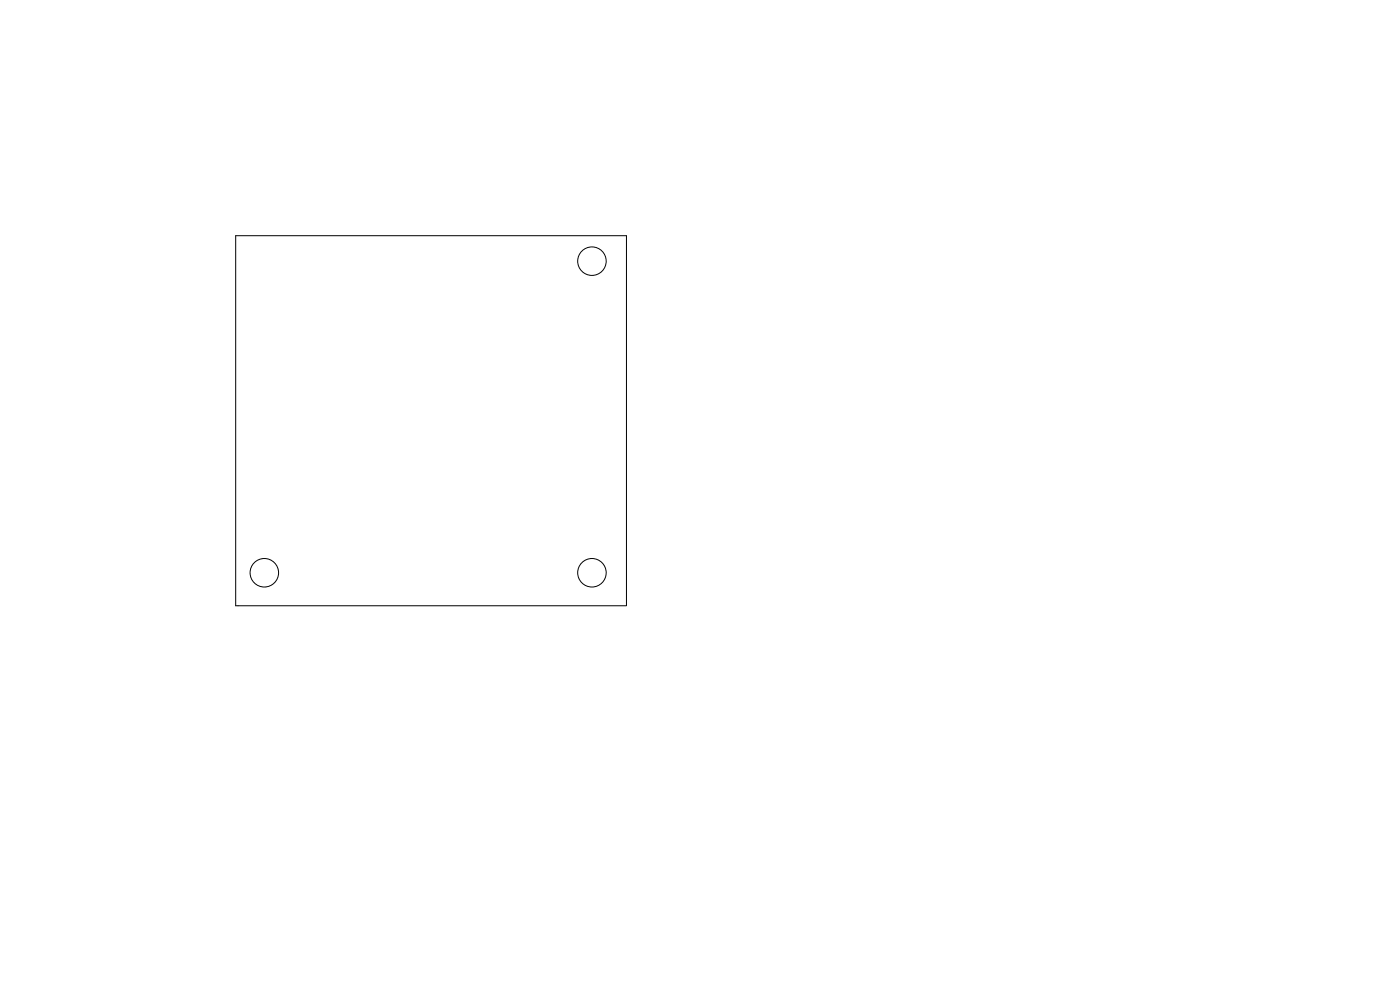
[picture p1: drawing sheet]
<svg xmlns="http://www.w3.org/2000/svg" width="297mm" height="210mm" viewBox="0 0 297 210" stroke-linecap="round" stroke-linejoin="round" font-family="sans-serif">
<g fill="none" stroke="#000" stroke-width=".21">
<path d="M132.8 128.5h-82.8v-78.5h82.9v78.5"/>
<circle cx="125.6" cy="55.4" r="3"/>
<circle cx="56.1" cy="121.5" r="3"/>
<circle cx="125.6" cy="121.5" r="3"/>
</g>
</svg>
